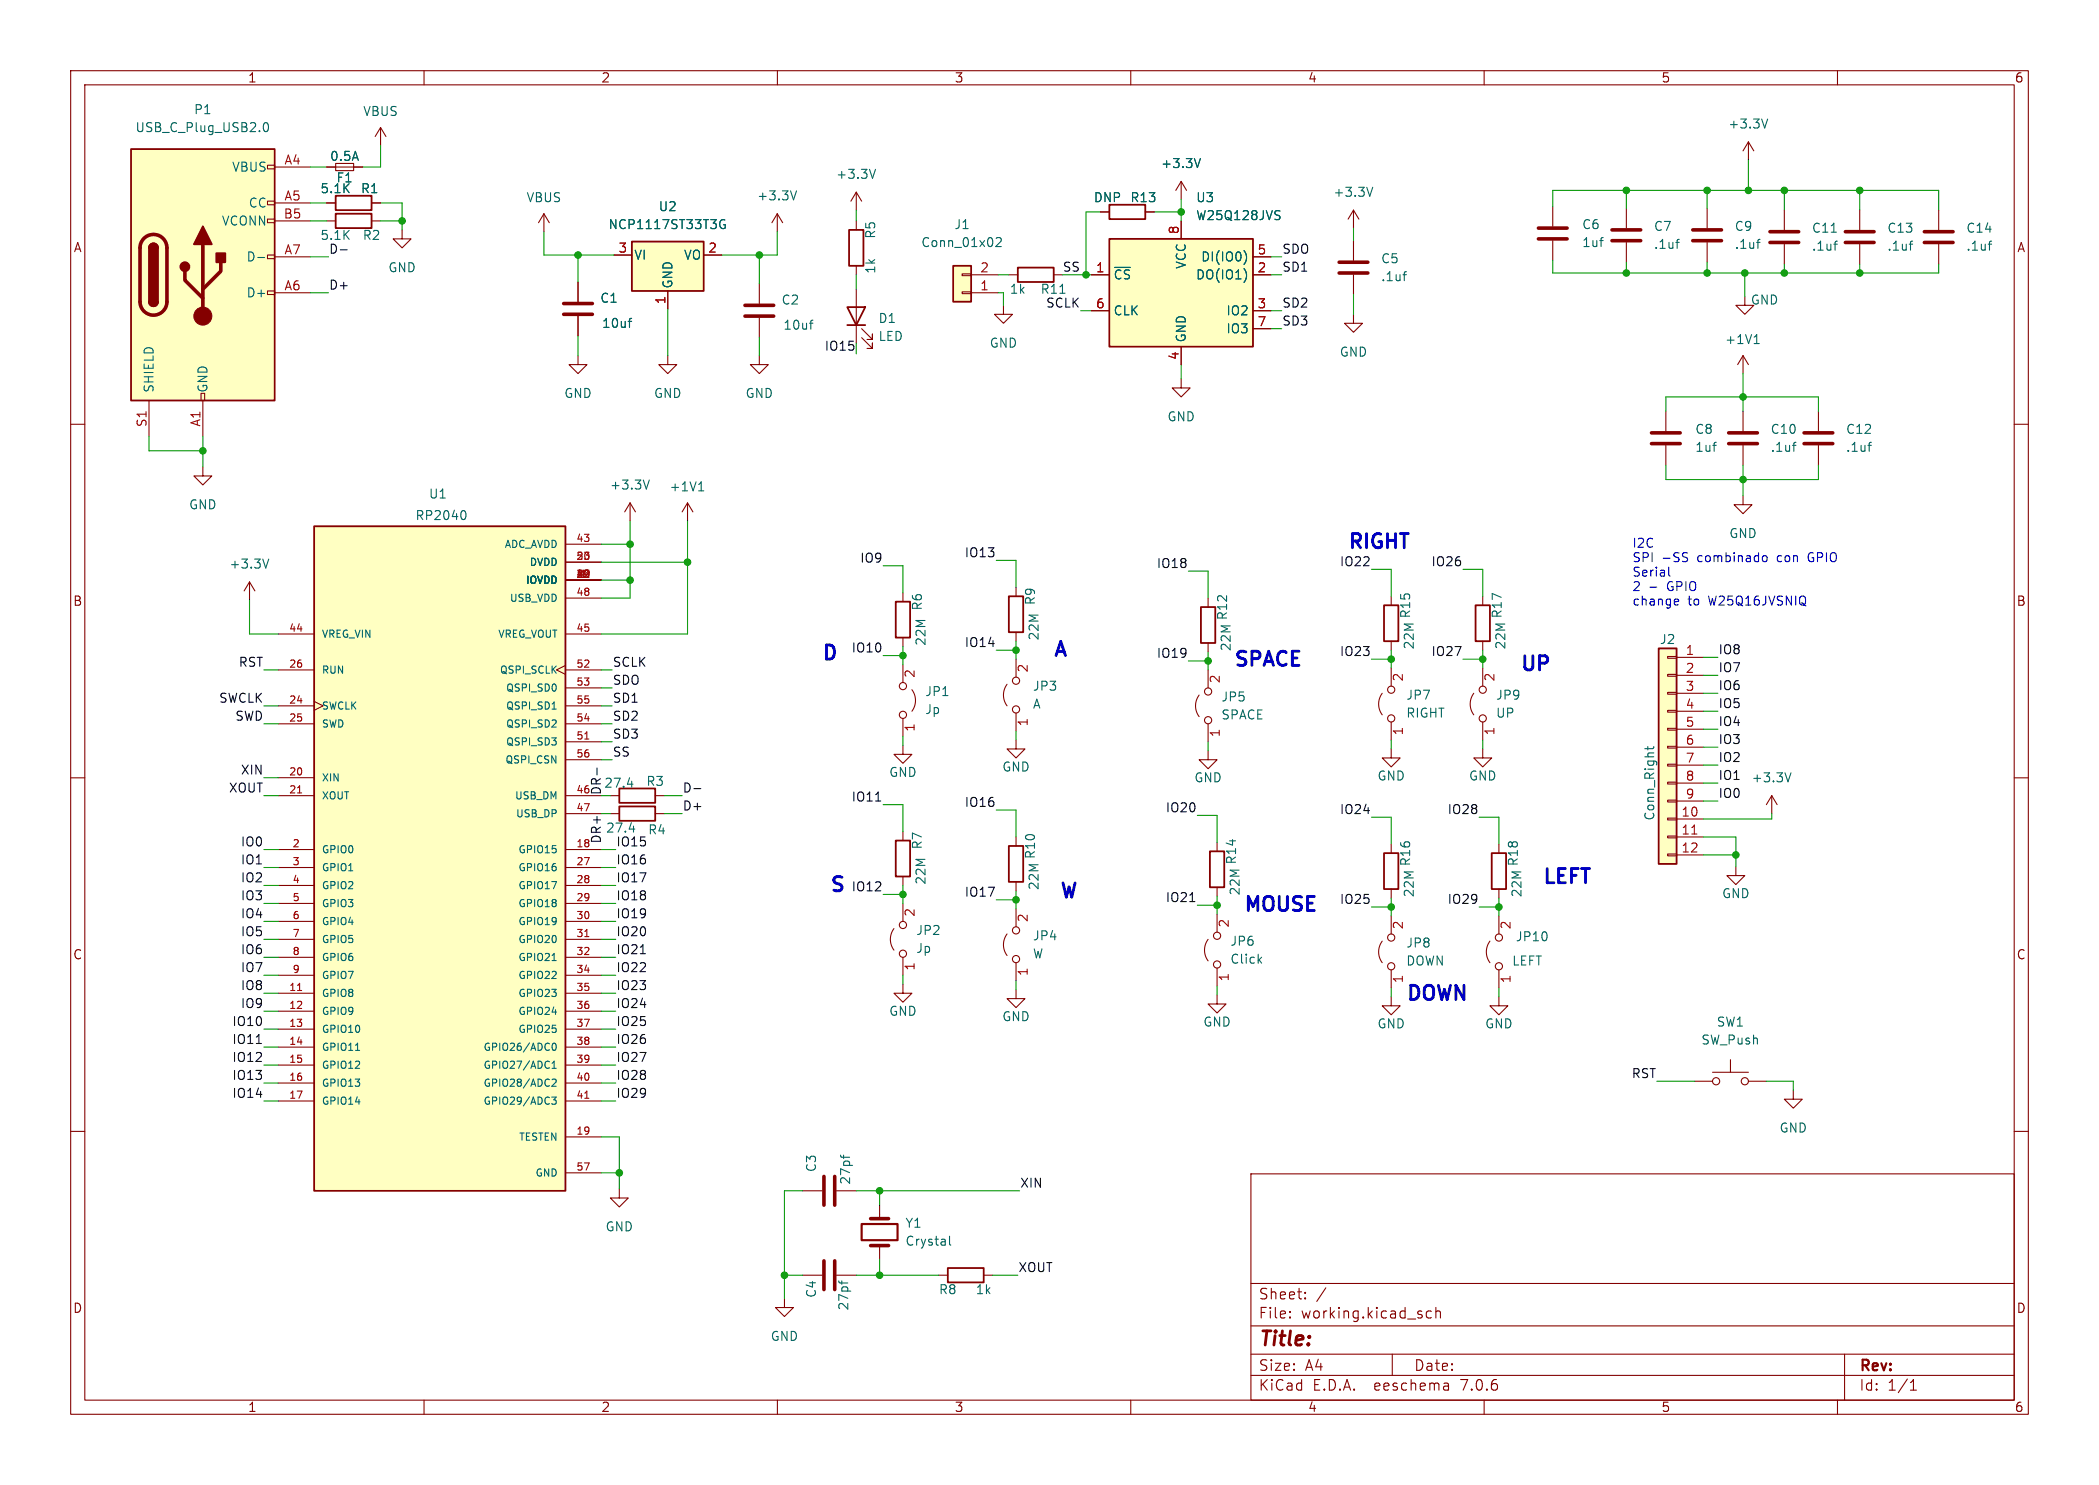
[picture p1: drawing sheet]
<svg xmlns="http://www.w3.org/2000/svg" width="297mm" height="210mm" viewBox="0 0 297 210" stroke-linecap="round" stroke-linejoin="round" font-family="sans-serif">
<defs><g id="words">
<g font-size="2.8" fill="#0000c2">
<text x="190.6" y="77.7">RIGHT</text>
<text x="116.2" y="93.5">D</text>
<text x="149" y="93">A</text>
<text x="174.5" y="94.4">SPACE</text>
<text x="215" y="95">UP</text>
<text x="218.2" y="125.1">LEFT</text>
<text x="117.3" y="126.2">S</text>
<text x="149.9" y="127.1">W</text>
<text x="175.9" y="129">MOUSE</text>
<text x="198.9" y="141.6">DOWN</text>
</g>
<text font-size="2.8" fill="#840000" x="178" y="190.9">Title:</text>
<g font-size="2.1" fill="#840000">
<text x="178" y="184">Sheet:</text>
<text x="178" y="186.7">File:</text>
<text x="184.1" y="186.7">working.kicad_sch</text>
<text x="178" y="196.9">KiCad</text>
<text x="178" y="194.1">Size:</text>
<text x="184.7" y="194.1">A4</text>
<text x="185.7" y="196.9">E.D.A.</text>
<text x="194.6" y="196.9">eeschema</text>
<text x="200" y="194.1">Date:</text>
<text x="207" y="196.9">7.0.6</text>
<text x="263" y="194.3">Rev:</text>
<text x="263" y="196.9">Id:</text>
<text x="267.1" y="196.9">1/1</text>
</g>
<g font-size="1.8" fill="#840000">
<text x="35" y="11.9">1</text>
<text x="85" y="11.9">2</text>
<text x="135" y="11.9">3</text>
<text x="185" y="11.9">4</text>
<text x="235" y="11.9">5</text>
<text x="285" y="11.9">6</text>
<text x="10.3" y="35.9">A</text>
<text x="285.3" y="35.9">A</text>
<text x="10.3" y="85.9">B</text>
<text x="285.3" y="85.9">B</text>
<text x="10.3" y="135.9">C</text>
<text x="285.3" y="135.9">C</text>
<text x="10.3" y="185.9">D</text>
<text x="285.3" y="185.9">D</text>
<text x="35" y="199.9">1</text>
<text x="85" y="199.9">2</text>
<text x="135" y="199.9">3</text>
<text x="185" y="199.9">4</text>
<text x="235" y="199.9">5</text>
<text x="285" y="199.9">6</text>
</g>
<g font-size="1.8" fill="#006464">
<text x="27.4" y="16.4">P1</text>
<text x="51.3" y="16.6">VBUS</text>
<text x="19.1" y="18.9">USB_C_Plug_USB2.0</text>
<text x="46.6" y="23">0.5A</text>
<text x="164.2" y="24">+3.3V</text>
<text x="244.5" y="18.4">+3.3V</text>
<text x="32.7" y="24.5">VBUS</text>
<text x="35.1" y="29.6">CC</text>
<text x="45.2" y="27.5">5.1K</text>
<text x="47.5" y="26">F1</text>
<text x="51" y="27.5">R1</text>
<text x="74.4" y="28.8">VBUS</text>
<text x="107" y="28.5">+3.3V</text>
<text x="118.2" y="25.5">+3.3V</text>
<text x="154.7" y="28.8">DNP</text>
<text x="159.9" y="28.8">R13</text>
<text x="169.2" y="28.8">U3</text>
<text x="188.6" y="28">+3.3V</text>
<text x="31.3" y="32.1">VCONN</text>
<text x="45.2" y="34.1">5.1K</text>
<text x="51.2" y="34.1">R2</text>
<text x="86" y="32.6">NCP1117ST33T3G</text>
<text x="93.1" y="30.1">U2</text>
<text x="124.1" y="33.9" transform="rotate(-90 124.1 33.9)">R5</text>
<text x="130.3" y="35.2">Conn_01x02</text>
<text x="135" y="32.6">J1</text>
<text x="169.2" y="31.3">W25Q128JVS</text>
<text x="223.8" y="32.6">C6</text>
<text x="223.8" y="35.2">1uf</text>
<text x="233.9" y="32.9">C7</text>
<text x="233.9" y="35.4">.1uf</text>
<text x="245.4" y="32.9">C9</text>
<text x="245.4" y="35.4">.1uf</text>
<text x="256.3" y="33.1">C11</text>
<text x="256.3" y="35.7">.1uf</text>
<text x="267" y="33.1">C13</text>
<text x="267" y="35.7">.1uf</text>
<text x="278.1" y="33.1">C14</text>
<text x="278.1" y="35.7">.1uf</text>
<text x="34.8" y="37.2">D-</text>
<text x="54.9" y="38.7">GND</text>
<text x="89.7" y="36.9">VI</text>
<text x="95.4" y="40.9" transform="rotate(-90 95.4 40.9)">GND</text>
<text x="96.7" y="36.9">VO</text>
<text x="124.1" y="38.8" transform="rotate(-90 124.1 38.8)">1k</text>
<text x="142.8" y="41.8">1k</text>
<text x="157.5" y="39.7">~{CS}</text>
<text x="168" y="38.1" transform="rotate(-90 168 38.1)">VCC</text>
<text x="169.1" y="39.7">DO(IO1)</text>
<text x="169.9" y="37.2">DI(IO0)</text>
<text x="195.3" y="37.4">C5</text>
<text x="195.3" y="40">.1uf</text>
<text x="34.8" y="42.3">D+</text>
<text x="84.8" y="43">C1</text>
<text x="85.1" y="46.6">10uf</text>
<text x="110.5" y="43.3">C2</text>
<text x="110.8" y="46.8">10uf</text>
<text x="124.2" y="45.9">D1</text>
<text x="157.5" y="44.8">CLK</text>
<text x="173.4" y="44.8">IO2</text>
<text x="173.4" y="47.3">IO3</text>
<text x="247.6" y="43.3">GND</text>
<text x="124.2" y="48.4">LED</text>
<text x="139.9" y="49.4">GND</text>
<text x="168" y="48.5" transform="rotate(-90 168 48.5)">GND</text>
<text x="189.5" y="50.6">GND</text>
<text x="244" y="48.9">+1V1</text>
<text x="21.9" y="55.6" transform="rotate(-90 21.9 55.6)">SHIELD</text>
<text x="29.6" y="55.6" transform="rotate(-90 29.6 55.6)">GND</text>
<text x="79.8" y="56.5">GND</text>
<text x="92.5" y="56.5">GND</text>
<text x="105.4" y="56.5">GND</text>
<text x="165.1" y="59.8">GND</text>
<text x="239.8" y="61.6">C8</text>
<text x="239.8" y="64.1">1uf</text>
<text x="250.5" y="61.6">C10</text>
<text x="250.5" y="64.1">.1uf</text>
<text x="261.1" y="61.6">C12</text>
<text x="261.1" y="64.1">.1uf</text>
<text x="60.6" y="70.7">U1</text>
<text x="86.2" y="69.4">+3.3V</text>
<text x="94.6" y="69.7">+1V1</text>
<text x="26.7" y="72.2">GND</text>
<text x="58.7" y="73.8">RP2040</text>
<text x="244.6" y="76.3">GND</text>
<text x="32.4" y="80.6">+3.3V</text>
<text x="130.7" y="86.4" transform="rotate(-90 130.7 86.4)">R6</text>
<text x="146.7" y="85.7" transform="rotate(-90 146.7 85.7)">R9</text>
<text x="173.8" y="87.8" transform="rotate(-90 173.8 87.8)">R12</text>
<text x="199.7" y="87.5" transform="rotate(-90 199.7 87.5)">R15</text>
<text x="212.7" y="87.5" transform="rotate(-90 212.7 87.5)">R17</text>
<text x="131.2" y="91.4" transform="rotate(-90 131.2 91.4)">22M</text>
<text x="147.2" y="90.7" transform="rotate(-90 147.2 90.7)">22M</text>
<text x="174.3" y="92.2" transform="rotate(-90 174.3 92.2)">22M</text>
<text x="200.3" y="91.9" transform="rotate(-90 200.3 91.9)">22M</text>
<text x="213.2" y="91.9" transform="rotate(-90 213.2 91.9)">22M</text>
<text x="234.8" y="91.3">J2</text>
<text x="130.8" y="98.7">JP1</text>
<text x="130.8" y="101.2">Jp</text>
<text x="146.1" y="97.9">JP3</text>
<text x="146.1" y="100.4">A</text>
<text x="172.7" y="99.4">JP5</text>
<text x="172.7" y="102">SPACE</text>
<text x="198.9" y="99.2">JP7</text>
<text x="198.9" y="101.7">RIGHT</text>
<text x="211.6" y="99.2">JP9</text>
<text x="211.6" y="101.7">UP</text>
<text x="85.4" y="111.6">27.4</text>
<text x="91.4" y="111.4">R3</text>
<text x="125.7" y="110.1">GND</text>
<text x="141.7" y="109.3">GND</text>
<text x="168.9" y="110.8">GND</text>
<text x="194.8" y="110.6">GND</text>
<text x="207.8" y="110.6">GND</text>
<text x="247.8" y="110.8">+3.3V</text>
<text x="91.6" y="118.2">R4</text>
<text x="234.3" y="116.1" transform="rotate(-90 234.3 116.1)">Conn_Right</text>
<text x="130.7" y="120.2" transform="rotate(-90 130.7 120.2)">R7</text>
<text x="131.2" y="125.2" transform="rotate(-90 131.2 125.2)">22M</text>
<text x="146.7" y="121.6" transform="rotate(-90 146.7 121.6)">R10</text>
<text x="147.2" y="126" transform="rotate(-90 147.2 126)">22M</text>
<text x="175.1" y="122.3" transform="rotate(-90 175.1 122.3)">R14</text>
<text x="199.7" y="122.6" transform="rotate(-90 199.7 122.6)">R16</text>
<text x="215" y="122.6" transform="rotate(-90 215 122.6)">R18</text>
<text x="175.6" y="126.7" transform="rotate(-90 175.6 126.7)">22M</text>
<text x="200.3" y="127" transform="rotate(-90 200.3 127)">22M</text>
<text x="215.5" y="127" transform="rotate(-90 215.5 127)">22M</text>
<text x="243.6" y="127.2">GND</text>
<text x="129.5" y="132.4">JP2</text>
<text x="129.5" y="135">Jp</text>
<text x="146.1" y="133.2">JP4</text>
<text x="146.1" y="135.7">W</text>
<text x="174" y="134">JP6</text>
<text x="174" y="136.5">Click</text>
<text x="198.9" y="134.2">JP8</text>
<text x="198.9" y="136.8">DOWN</text>
<text x="213.9" y="136.8">LEFT</text>
<text x="214.4" y="133.3">JP10</text>
<text x="125.7" y="143.9">GND</text>
<text x="141.7" y="144.6">GND</text>
<text x="170.2" y="145.4">GND</text>
<text x="194.8" y="145.6">GND</text>
<text x="210.1" y="145.6">GND</text>
<text x="240.6" y="147.9">SW_Push</text>
<text x="242.8" y="145.4">SW1</text>
<text x="251.7" y="160.4">GND</text>
<text x="115.7" y="165.9" transform="rotate(-90 115.7 165.9)">C3</text>
<text x="120.5" y="167.6" transform="rotate(-90 120.5 167.6)">27pf</text>
<text x="128" y="173.8">Y1</text>
<text x="85.6" y="174.3">GND</text>
<text x="128" y="176.4">Crystal</text>
<text x="115.7" y="183.6" transform="rotate(-90 115.7 183.6)">C4</text>
<text x="120.2" y="185.4" transform="rotate(-90 120.2 185.4)">27pf</text>
<text x="132.8" y="183.2">R8</text>
<text x="138" y="183.2">1k</text>
<text x="109" y="189.8">GND</text>
</g>
<g font-size="1.8" fill="#a90000">
<text x="40.2" y="23.4">A4</text>
<text x="40.2" y="28.4">A5</text>
<text x="40.1" y="31">B5</text>
<text x="87.4" y="35.8">3</text>
<text x="100.1" y="35.8">2</text>
<text x="166.9" y="33.2" transform="rotate(-90 166.9 33.2)">8</text>
<text x="40.2" y="41.1">A6</text>
<text x="40.2" y="36.1">A7</text>
<text x="138.6" y="41.1">1</text>
<text x="138.6" y="38.6">2</text>
<text x="155" y="38.6">1</text>
<text x="177.9" y="38.6">2</text>
<text x="177.9" y="36.1">5</text>
<text x="94.2" y="43.1" transform="rotate(-90 94.2 43.1)">1</text>
<text x="155" y="43.7">6</text>
<text x="177.9" y="43.7">3</text>
<text x="177.9" y="46.2">7</text>
<text x="166.9" y="51" transform="rotate(-90 166.9 51)">4</text>
<text x="20.8" y="60.5" transform="rotate(-90 20.8 60.5)">S1</text>
<text x="28.4" y="60.4" transform="rotate(-90 28.4 60.4)">A1</text>
<text x="129.7" y="96" transform="rotate(-90 129.7 96)">2</text>
<text x="145.7" y="95.2" transform="rotate(-90 145.7 95.2)">2</text>
<text x="238.4" y="92.7">1</text>
<text x="238.4" y="95.3">2</text>
<text x="172.9" y="96.7" transform="rotate(-90 172.9 96.7)">2</text>
<text x="198.8" y="96.5" transform="rotate(-90 198.8 96.5)">2</text>
<text x="211.8" y="96.5" transform="rotate(-90 211.8 96.5)">2</text>
<text x="238.4" y="97.8">3</text>
<text x="238.4" y="100.3">4</text>
<text x="129.7" y="103.6" transform="rotate(-90 129.7 103.6)">1</text>
<text x="145.7" y="102.8" transform="rotate(-90 145.7 102.8)">1</text>
<text x="172.9" y="104.3" transform="rotate(-90 172.9 104.3)">1</text>
<text x="198.8" y="104.1" transform="rotate(-90 198.8 104.1)">1</text>
<text x="211.8" y="104.1" transform="rotate(-90 211.8 104.1)">1</text>
<text x="238.4" y="102.9">5</text>
<text x="238.4" y="105.4">6</text>
<text x="238.4" y="108">7</text>
<text x="238.4" y="110.5">8</text>
<text x="238.4" y="113">9</text>
<text x="237.8" y="115.6">10</text>
<text x="237.8" y="118.1">11</text>
<text x="237.8" y="120.7">12</text>
<text x="129.7" y="129.7" transform="rotate(-90 129.7 129.7)">2</text>
<text x="145.7" y="130.5" transform="rotate(-90 145.7 130.5)">2</text>
<text x="174.2" y="131.3" transform="rotate(-90 174.2 131.3)">2</text>
<text x="198.8" y="131.5" transform="rotate(-90 198.8 131.5)">2</text>
<text x="214.1" y="131.5" transform="rotate(-90 214.1 131.5)">2</text>
<text x="129.7" y="137.4" transform="rotate(-90 129.7 137.4)">1</text>
<text x="145.7" y="138.1" transform="rotate(-90 145.7 138.1)">1</text>
<text x="174.2" y="138.9" transform="rotate(-90 174.2 138.9)">1</text>
<text x="198.8" y="139.1" transform="rotate(-90 198.8 139.1)">1</text>
<text x="214.1" y="139.1" transform="rotate(-90 214.1 139.1)">1</text>
</g>
<g font-size="1.8" fill="#0f0f0f">
<text x="46.5" y="36">D-</text>
<text x="181.4" y="36">SDO</text>
<text x="46.5" y="41.1">D+</text>
<text x="147.2" y="41.8">R11</text>
<text x="150.3" y="38.5">SS</text>
<text x="181.4" y="38.5">SD1</text>
<text x="147.9" y="43.6">SCLK</text>
<text x="181.4" y="46.1">SD3</text>
<text x="181.4" y="43.6">SD2</text>
<text x="116.6" y="49.7">IO15</text>
<text x="121.6" y="79.7">IO9</text>
<text x="136.4" y="78.9">IO13</text>
<text x="163.6" y="80.4">IO18</text>
<text x="189.5" y="80.2">IO22</text>
<text x="202.5" y="80.2">IO26</text>
<text x="33.7" y="94.4">RST</text>
<text x="86.6" y="94.4">SCLK</text>
<text x="120.4" y="92.4">IO10</text>
<text x="136.4" y="91.6">IO14</text>
<text x="163.6" y="93.1">IO19</text>
<text x="189.5" y="92.9">IO23</text>
<text x="202.5" y="92.9">IO27</text>
<text x="243.1" y="92.6">IO8</text>
<text x="243.1" y="95.2">IO7</text>
<text x="30.9" y="99.5">SWCLK</text>
<text x="86.6" y="99.5">SD1</text>
<text x="86.6" y="96.9">SDO</text>
<text x="243.1" y="100.2">IO5</text>
<text x="243.1" y="97.7">IO6</text>
<text x="33.2" y="102">SWD</text>
<text x="86.6" y="107.1">SS</text>
<text x="86.6" y="102">SD2</text>
<text x="86.6" y="104.6">SD3</text>
<text x="243.1" y="107.9">IO2</text>
<text x="243.1" y="102.8">IO4</text>
<text x="243.1" y="105.3">IO3</text>
<text x="32.3" y="112.2">XOUT</text>
<text x="34" y="109.6">XIN</text>
<text x="85.1" y="112.5" transform="rotate(-90 85.1 112.5)">DR-</text>
<text x="96.5" y="112.2">D-</text>
<text x="120.4" y="113.4">IO11</text>
<text x="243.1" y="112.9">IO0</text>
<text x="243.1" y="110.4">IO1</text>
<text x="34" y="119.8">IO0</text>
<text x="85.1" y="119.4" transform="rotate(-90 85.1 119.4)">DR+</text>
<text x="85.7" y="118">27.4</text>
<text x="87.1" y="119.8">IO15</text>
<text x="96.5" y="114.7">D+</text>
<text x="136.4" y="114.2">IO16</text>
<text x="164.9" y="115">IO20</text>
<text x="189.5" y="115.2">IO24</text>
<text x="204.7" y="115.2">IO28</text>
<text x="34" y="122.3">IO1</text>
<text x="34" y="124.9">IO2</text>
<text x="87.1" y="122.3">IO16</text>
<text x="87.1" y="124.9">IO17</text>
<text x="34" y="130">IO4</text>
<text x="34" y="127.4">IO3</text>
<text x="87.1" y="130">IO19</text>
<text x="87.1" y="127.4">IO18</text>
<text x="120.4" y="126.1">IO12</text>
<text x="136.4" y="126.9">IO17</text>
<text x="164.9" y="127.7">IO21</text>
<text x="189.5" y="127.9">IO25</text>
<text x="204.7" y="127.9">IO29</text>
<text x="34" y="132.5">IO5</text>
<text x="34" y="137.6">IO7</text>
<text x="34" y="135">IO6</text>
<text x="87.1" y="135">IO21</text>
<text x="87.1" y="137.6">IO22</text>
<text x="87.1" y="132.5">IO20</text>
<text x="34" y="142.7">IO9</text>
<text x="34" y="140.1">IO8</text>
<text x="87.1" y="142.7">IO24</text>
<text x="87.1" y="140.1">IO23</text>
<text x="32.8" y="147.7">IO11</text>
<text x="32.8" y="145.2">IO10</text>
<text x="87.1" y="147.7">IO26</text>
<text x="87.1" y="145.2">IO25</text>
<text x="32.8" y="150.3">IO12</text>
<text x="32.8" y="152.8">IO13</text>
<text x="32.8" y="155.4">IO14</text>
<text x="87.1" y="155.4">IO29</text>
<text x="87.1" y="152.8">IO28</text>
<text x="87.1" y="150.3">IO27</text>
<text x="230.8" y="152.6">RST</text>
<text x="144.3" y="168.1">XIN</text>
<text x="144" y="180">XOUT</text>
</g>
<g font-size="1.8" fill="#0000c2">
<text x="230.9" y="77.6">I2C</text>
<text x="230.9" y="79.6">SPI</text>
<text x="230.9" y="81.6">Serial</text>
<text x="230.9" y="83.7">2</text>
<text x="235.1" y="79.6">-SS</text>
<text x="236" y="83.7">GPIO</text>
<text x="240.3" y="79.6">combinado</text>
<text x="251.8" y="79.6">con</text>
<text x="256.3" y="79.6">GPIO</text>
<text x="230.9" y="85.7">change</text>
<text x="238.8" y="85.7">to</text>
<text x="241.9" y="85.7">W25Q16JVSNIQ</text>
</g>
<g font-size="1.4" fill="#006464">
<text x="71.3" y="77.7">ADC_AVDD</text>
<text x="74.3" y="82.8">IOVDD</text>
<text x="74.8" y="80.2">DVDD</text>
<text x="72" y="85.3">USB_VDD</text>
<text x="45.5" y="95.5">RUN</text>
<text x="45.5" y="90.4">VREG_VIN</text>
<text x="70.4" y="90.4">VREG_VOUT</text>
<text x="70.6" y="95.5">QSPI_SCLK</text>
<text x="45.5" y="100.6">SWCLK</text>
<text x="71.5" y="98">QSPI_SD0</text>
<text x="71.5" y="100.6">QSPI_SD1</text>
<text x="45.5" y="103.1">SWD</text>
<text x="71.5" y="105.6">QSPI_SD3</text>
<text x="71.5" y="103.1">QSPI_SD2</text>
<text x="45.5" y="110.7">XIN</text>
<text x="45.5" y="113.3">XOUT</text>
<text x="71.4" y="108.2">QSPI_CSN</text>
<text x="72.7" y="113.3">USB_DM</text>
<text x="72.9" y="115.8">USB_DP</text>
<text x="45.5" y="120.9">GPIO0</text>
<text x="45.5" y="123.4">GPIO1</text>
<text x="45.5" y="126">GPIO2</text>
<text x="73.2" y="120.9">GPIO15</text>
<text x="73.2" y="123.4">GPIO16</text>
<text x="73.2" y="126">GPIO17</text>
<text x="45.5" y="128.5">GPIO3</text>
<text x="45.5" y="131">GPIO4</text>
<text x="73.2" y="128.5">GPIO18</text>
<text x="73.2" y="131">GPIO19</text>
<text x="45.5" y="133.6">GPIO5</text>
<text x="45.5" y="136.1">GPIO6</text>
<text x="73.2" y="133.6">GPIO20</text>
<text x="73.2" y="136.1">GPIO21</text>
<text x="45.5" y="141.2">GPIO8</text>
<text x="45.5" y="143.7">GPIO9</text>
<text x="45.5" y="138.7">GPIO7</text>
<text x="73.2" y="138.7">GPIO22</text>
<text x="73.2" y="141.2">GPIO23</text>
<text x="73.2" y="143.7">GPIO24</text>
<text x="45.5" y="146.3">GPIO10</text>
<text x="45.5" y="148.8">GPIO11</text>
<text x="68.3" y="148.8">GPIO26/ADC0</text>
<text x="73.2" y="146.3">GPIO25</text>
<text x="45.5" y="151.4">GPIO12</text>
<text x="45.5" y="153.9">GPIO13</text>
<text x="68.3" y="151.4">GPIO27/ADC1</text>
<text x="68.3" y="153.9">GPIO28/ADC2</text>
<text x="45.5" y="156.4">GPIO14</text>
<text x="68.3" y="156.4">GPIO29/ADC3</text>
<text x="73.3" y="161.5">TESTEN</text>
<text x="75.6" y="166.6">GND</text>
</g>
<g font-size="1.4" fill="#a90000">
<text x="81.5" y="76.7">43</text>
<text x="81.5" y="81.8">10</text>
<text x="81.5" y="79.2">50</text>
<text x="81.9" y="81.8">1</text>
<text x="40.8" y="89.4">44</text>
<text x="81.5" y="89.4">45</text>
<text x="81.5" y="84.3">48</text>
<text x="40.8" y="94.5">26</text>
<text x="81.5" y="94.5">52</text>
<text x="40.8" y="99.6">24</text>
<text x="81.5" y="97">53</text>
<text x="81.5" y="99.6">55</text>
<text x="40.8" y="102.1">25</text>
<text x="81.5" y="104.6">51</text>
<text x="81.5" y="102.1">54</text>
<text x="81.5" y="107.2">56</text>
<text x="40.8" y="109.7">20</text>
<text x="40.8" y="112.3">21</text>
<text x="81.5" y="112.3">46</text>
<text x="41.3" y="119.9">2</text>
<text x="81.5" y="119.9">18</text>
<text x="81.5" y="114.8">47</text>
<text x="41.3" y="122.4">3</text>
<text x="41.3" y="125">4</text>
<text x="81.5" y="122.4">27</text>
<text x="81.5" y="125">28</text>
<text x="41.3" y="127.5">5</text>
<text x="41.3" y="130">6</text>
<text x="81.5" y="127.5">29</text>
<text x="81.5" y="130">30</text>
<text x="41.3" y="132.6">7</text>
<text x="41.3" y="135.1">8</text>
<text x="41.3" y="137.7">9</text>
<text x="81.5" y="132.6">31</text>
<text x="81.5" y="135.1">32</text>
<text x="81.5" y="137.7">34</text>
<text x="40.8" y="140.2">11</text>
<text x="40.8" y="142.7">12</text>
<text x="81.5" y="140.2">35</text>
<text x="81.5" y="142.7">36</text>
<text x="40.8" y="145.3">13</text>
<text x="40.8" y="147.8">14</text>
<text x="81.5" y="145.3">37</text>
<text x="81.5" y="147.8">38</text>
<text x="40.8" y="150.4">15</text>
<text x="40.8" y="152.9">16</text>
<text x="40.8" y="155.4">17</text>
<text x="81.5" y="150.4">39</text>
<text x="81.5" y="152.9">40</text>
<text x="81.5" y="155.4">41</text>
<text x="81.5" y="160.5">19</text>
<text x="81.5" y="165.6">57</text>
</g>
</g></defs>
<g fill="none" stroke="#840000" stroke-width=".15">
<path d="M10 10h277v190h-277zM12 12h273v186h-273zM53.8 18l-.7 1.3M53.8 18v2.6M53.8 18l.8 1.3M60 10v2M110 10v2M160 10v2M210 10v2M260 10v2M37.8 36.1h1.1v.5h-1.1zM37.8 31h1.1v.5h-1.1z"/>
<path d="M37.8 28.4h1.1v.6h-1.1zM37.8 23.4h1.1v.5h-1.1zM38.9 23.6h5M38.9 28.7h5M38.9 31.2h5M38.9 36.3h5M46.2 23.6h5.1M46.2 28.7h1.3M46.2 31.2h1.3M47.5 23.1h2.5v1h-2.5zM52.6 28.7h1.2M52.6 31.2h1.2"/>
<path d="M56.9 32.5v1.3h1.3l-1.3 1.3-1.3-1.3h1.3M77 30.2l-.8 1.3M77 30.2v2.6M77 30.2l.7 1.3M81.8 39.9v2.8M86.9 36.1h2.5M99.6 36.1h2.5M110 30.2l-.8 1.3M110 30.2v2.6M110 30.2l.7 1.3M121.2 27.2v2.5M121.2 31.2v1.3"/>
<path d="M121.2 37.6v1.3M121.2 27.2l-.8 1.2M121.2 27.2l.7 1.2M136.1 38.7h1.3v.3h-1.3zM137.4 38.9h3.8M142.7 38.9h1.3M149.1 38.9h1.3M154.4 38.9h2.6M155.7 30h1.3M162.1 30h1.2M167.1 25.7v2.5M167.1 31.2v2.6"/>
<path d="M167.1 25.7l-.7 1.2M167.1 25.7l.8 1.2M177.3 36.3h2.5M177.3 38.9h2.5M191.5 29.7l-.7 1.3M191.5 29.7v2.6M191.5 34v2.8M191.5 38.9v2.8M191.5 29.7l.8 1.3M219.7 29.2v2.8M219.7 34v2.8M230.1 29.5v2.8"/>
<path d="M230.1 34.3v2.8M241.6 29.5v2.8M241.6 34.3v2.8M247.4 20.1l-.8 1.2M247.4 20.1v2.5M247.4 20.1l.8 1.2M252.5 29.7v2.8M252.5 34.5v2.8M263.1 29.7v2.8M263.1 34.5v2.8M274.3 29.7v2.8M274.3 34.5v2.8"/>
<path d="M10 60h2M21.1 56.6v5.1M28.4 55.6h.6v1h-.6zM28.7 56.6v5.1M37.8 41.1h1.1v.6h-1.1zM38.9 41.4h5M81.8 50.3v1.3h1.3l-1.3 1.2-1.3-1.2h1.3M81.8 44.7v2.8M94.5 50.3v1.3h1.3l-1.3 1.2-1.3-1.2h1.3M94.5 41.1v2.6M107.4 50.3v1.3h1.3l-1.3 1.2-1.2-1.2h1.2M107.4 40.1v2.8"/>
<path d="M107.4 45v2.8M121.2 40.9v7.6M121.9 47.8l1.5 1.5v-.8v.8h-.7M121.9 46.5l1.5 1.5v-.8v.8h-.7M136.1 41.3h1.3v.2h-1.3zM137.4 41.4h3.8M142 43.2v1.3h1.3l-1.3 1.2-1.3-1.2h1.3M154.4 43.9h2.6M167.1 53.6v1.3h1.3l-1.3 1.2-1.2-1.2h1.2M167.1 49v2.6M177.3 43.9h2.5M177.3 46.5h2.5"/>
<path d="M191.5 44.5v1.2h1.3l-1.3 1.3-1.3-1.3h1.3M235.7 58.2v2.8M246.6 50.3l-.7 1.3M246.6 50.3v2.5M246.6 58.2v2.8M246.6 50.3l.8 1.3M246.9 41.9v1.3h1.3l-1.3 1.3-1.3-1.3h1.3M257.3 58.2v2.8M285 60h2M28.7 66v1.3h1.3l-1.3 1.3-1.3-1.3h1.3M80 79.5h5.1M80 77h5.1"/>
<path d="M89.2 71.1l-.8 1.3M89.2 71.1v2.6M89.2 71.1l.7 1.3M97.3 71.1l-.8 1.3M97.3 71.1v2.6M97.3 71.1l.7 1.3M235.7 63v2.8M246.6 70.1v1.3h1.3l-1.3 1.2-1.2-1.2h1.2M246.6 63v2.8M257.3 63v2.8M35.3 82.3l-.8 1.3M35.3 82.3v2.5"/>
<path d="M35.3 82.3l.8 1.3M39.4 99.8h5M39.4 94.7h5M39.4 89.7h5M44.4 99.2l1.3 .6-1.3 .7M80 94.1l-1.3 .6 1.3 .7M80 82h5.1M80 99.8h5.1M80 94.7h5.1M80 89.7h5.1M80 84.6h5.1M80 97.3h5.1"/>
<path d="M127.8 83.8v1.3M127.8 90.2v1.2M127.8 94v2.5M129 97.5a2.54 2.54 0 0 1 0 3.1M142.5 96.8a2.54 2.54 0 0 0 0 3M143.8 83.1v1.2M143.8 89.4v1.3M143.8 93.2v2.6M169.7 98.3a2.54 2.54 0 0 0 0 3M170.9 84.6v1.3M170.9 90.9v1.3M170.9 94.7v2.6"/>
<path d="M195.6 98a2.54 2.54 0 0 0 0 3.1M196.8 84.3v1.3M196.8 90.7v1.2M196.8 94.5v2.5M208.5 98a2.54 2.54 0 0 0 0 3.1M209.8 84.3v1.3M209.8 90.7v1.2M209.8 94.5v2.5M236 97.9h1.2v.3h-1.2zM236 95.4h1.2v.2h-1.2zM236 92.8h1.2v.3h-1.2zM237.2 93h3.8"/>
<path d="M237.2 95.5h3.8M237.2 98h3.8M10 110h2M39.4 110h5M39.4 112.5h5M39.4 102.4h5M80 112.5h5.1M80 102.4h5.1M80 115.1h5.1M80 104.9h5.1M80 107.4h5.1M86.4 112.5h1.2"/>
<path d="M86.4 115.1h1.2M92.7 112.5h1.3M92.7 115.1h1.3M127.8 105.4v1.3h1.2l-1.2 1.3-1.3-1.3h1.3M127.8 101.6v2.5M127.8 117.6v1.3M143.8 104.6v1.3h1.2l-1.2 1.3-1.3-1.3h1.3M143.8 100.8v2.6M143.8 118.4v1.2M170.9 106.2v1.2h1.3l-1.3 1.3-1.2-1.3h1.2M170.9 102.4v2.5M172.2 119.1v1.3"/>
<path d="M196.8 105.9v1.3h1.3l-1.3 1.3-1.2-1.3h1.2M196.8 102.1v2.5M196.8 119.4v1.3M209.8 105.9v1.3h1.3l-1.3 1.3-1.3-1.3h1.3M209.8 102.1v2.5M212.1 119.4v1.3M236 118.2h1.2v.3h-1.2zM236 115.7h1.2v.3h-1.2zM236 113.2h1.2v.2h-1.2zM236 110.6h1.2v.3h-1.2zM236 108.1h1.2v.2h-1.2zM236 105.5h1.2v.3h-1.2z"/>
<path d="M236 103h1.2v.3h-1.2zM236 100.5h1.2v.2h-1.2zM237.2 115.8h3.8M237.2 118.4h3.8M237.2 100.6h3.8M237.2 103.1h3.8M237.2 105.7h3.8M237.2 108.2h3.8M237.2 110.7h3.8M237.2 113.3h3.8M250.7 112.5l-.8 1.3M250.7 112.5v2.6"/>
<path d="M250.7 112.5l.8 1.3M285 110h2M39.4 120.1h5M39.4 122.7h5M39.4 125.2h5M39.4 127.8h5M39.4 130.3h5M39.4 132.8h5M39.4 135.4h5M39.4 137.9h5M80 120.1h5.1M80 122.7h5.1"/>
<path d="M80 125.2h5.1M80 127.8h5.1M80 130.3h5.1M80 132.8h5.1M80 135.4h5.1M80 137.9h5.1M126.5 131.3a2.54 2.54 0 0 0 0 3.1M127.8 139.2v1.3h1.2l-1.2 1.2-1.3-1.2h1.3M127.8 124v1.2M127.8 127.8v2.5M127.8 135.4v2.5M142.5 132.1a2.54 2.54 0 0 0 0 3"/>
<path d="M143.8 140v1.2h1.2l-1.2 1.3-1.3-1.3h1.3M143.8 124.7v1.3M143.8 128.5v2.6M143.8 136.1v2.6M170.9 132.8a2.54 2.54 0 0 0 0 3.1M172.2 125.5v1.2M172.2 129.3v2.5M172.2 136.9v2.5M195.6 133.1a2.54 2.54 0 0 0 0 3M196.8 125.7v1.3M196.8 129.5v2.6M196.8 137.2v2.5"/>
<path d="M210.8 133.1a2.54 2.54 0 0 0 0 3M212.1 125.7v1.3M212.1 129.5v2.6M212.1 137.2v2.5M236 120.8h1.2v.2h-1.2zM237.2 120.9h3.8M245.6 122.6v1.2h1.3l-1.3 1.3-1.3-1.3h1.3M10 160h2M39.4 140.5h5M39.4 143h5M39.4 145.5h5M39.4 148.1h5"/>
<path d="M39.4 150.6h5M39.4 153.2h5M39.4 155.7h5M80 140.5h5.1M80 143h5.1M80 145.5h5.1M80 148.1h5.1M80 150.6h5.1M80 153.2h5.1M80 155.7h5.1M172.2 140.7v1.3h1.3l-1.3 1.3-1.3-1.3h1.3M196.8 141v1.2h1.3l-1.3 1.3-1.2-1.3h1.2"/>
<path d="M212.1 141v1.2h1.3l-1.3 1.3-1.3-1.3h1.3M239.8 152.9h2.5M242.3 151.6h5.1M244.9 149.9v1.7M247.4 152.9h2.5M253.7 154.2v1.2h1.3l-1.3 1.3-1.2-1.3h1.2M285 160h2M80 160.8h5.1M80 165.9h5.1M87.6 168.1v1.3h1.3l-1.3 1.3-1.2-1.3h1.2M113.5 168.4h2.8M118.4 168.4h2.8"/>
<path d="M124.5 170.4v1.9M124.5 176.1v2M177 166h108v32h-108zM60 198v2M110 198v2M111 183.6v1.3h1.3l-1.3 1.3-1.3-1.3h1.3M113.5 180.3h2.8M118.4 180.3h2.8M132.8 180.3h1.3M139.2 180.3h1.3M160 198v2M177 194.5h108"/>
<path d="M177 191.5h108M177 187.5h108M177 181.5h108M182.5 186.3h.1l-.1 .1M182.5 186.3v.1M182.5 185.5v.1M182.5 185.5h.1l-.1 .1M184.7 183.6v.1M184.7 183.6h-.1l.1 .1M184.7 182.8v.1M184.7 182.8h-.1l.1 .1M187.6 182.1l-1.3 2"/>
<path d="M197 191.5v3M202.5 185.5l-.4-.1-.3 .3v.4l.2 .2 .1 .1 .4-.1M203.2 185.5a.37 .37 0 0 1 .6 .1v.8M203.2 184.9v1.5M204.9 195.7l.1 .9M205 196.5l-.2 .1M205 196h-.2M210 198v2M260 198v2M261 191.5v6.5M270.3 196.6h.9M270.3 195.5l.4-.4v1.5"/>
<circle cx="127.8" cy="97" r=".51"/>
<circle cx="143.8" cy="96.3" r=".51"/>
<circle cx="170.9" cy="97.8" r=".51"/>
<circle cx="196.9" cy="97.5" r=".51"/>
<circle cx="209.8" cy="97.5" r=".51"/>
<circle cx="127.8" cy="101.1" r=".51"/>
<circle cx="143.8" cy="100.3" r=".51"/>
<circle cx="170.9" cy="101.9" r=".51"/>
<circle cx="196.9" cy="101.6" r=".51"/>
<circle cx="209.8" cy="101.6" r=".51"/>
<circle cx="127.8" cy="130.8" r=".51"/>
<circle cx="127.8" cy="134.9" r=".51"/>
<circle cx="143.8" cy="135.6" r=".51"/>
<circle cx="143.8" cy="131.6" r=".51"/>
<circle cx="172.2" cy="136.4" r=".51"/>
<circle cx="172.2" cy="132.3" r=".51"/>
<circle cx="196.9" cy="132.6" r=".51"/>
<circle cx="196.9" cy="136.7" r=".51"/>
<circle cx="212.1" cy="136.7" r=".51"/>
<circle cx="212.1" cy="132.6" r=".51"/>
<circle cx="242.8" cy="152.9" r=".51"/>
<circle cx="246.9" cy="152.9" r=".51"/>
</g>
<g fill="#ffffc2" stroke="#ffffc2" stroke-width=".14">
<path d="M44.4 74.4h35.6v94h-35.6z"/>
<path d="M89.4 34.2h10.2v6.9h-10.2z"/>
<path d="M18.5 21.1h20.4v35.5h-20.4z"/>
<path d="M134.9 37.6h2.5v5.1h-2.5z"/>
<path d="M157 33.8h20.3v15.2h-20.3z"/>
<path d="M234.7 91.7h2.5v30.5h-2.5z"/>
</g>
<g fill="none" stroke="#840000" stroke-width=".25">
<path d="M18.5 21.1h20.4v35.5h-20.4zM21.1 35.1a.64 .64 0 0 1 .6-.7 .64 .64 0 0 1 .7 .7M47.5 27.7h5.1v2h-5.1zM47.5 30.2h5.1v2.1h-5.1zM89.4 34.2h10.2v6.9h-10.2zM120.1 32.5h2.1v5.1h-2.1zM134.9 37.6h2.5v5.1h-2.5zM144 37.8h5.1v2.1h-5.1zM157 33.8h20.3v15.2h-20.3zM157 29h5.1v2h-5.1zM21.1 42.7a.64 .64 0 0 0 .6 .6 .64 .64 0 0 0 .7-.6M119.9 43.4h2.5l-1.2 2.6z"/>
<path d="M119.9 46h2.5M44.4 74.4h35.6v94h-35.6zM126.7 85.1h2.1v5.1h-2.1zM142.7 84.3h2.1v5.1h-2.1zM169.9 85.9h2.1v5h-2.1zM195.8 85.6h2.1v5.1h-2.1zM208.8 85.6h2v5.1h-2zM234.7 91.7h2.5v30.5h-2.5zM87.6 114h5.1v2.1h-5.1zM87.6 111.5h5.1v2h-5.1zM126.7 118.9h2.1v5.1h-2.1zM142.7 119.6h2.1v5.1h-2.1z"/>
<path d="M171.2 120.4h2v5.1h-2zM195.8 120.7h2.1v5h-2.1zM211.1 120.7h2v5h-2zM134.1 179.3h5.1v2.1h-5.1z"/>
</g>
<path d="M42.1 112.1h.6M82.7 104.5h.6M239.4 117.9h.7M82.7 132.5h.6M42.1 140.1h.6M82.7 155.3h.6" fill="none" stroke="#a90000" stroke-width=".15"/>
<g fill="none" stroke="#006464" stroke-width=".15">
<path d="M37.4 17.5l.2-.2a.69 .69 0 0 1 .3 1.2l-.2 .1a.68 .68 0 0 1-.3-1.1zM250.1 16.8l-.4 1.3M36.5 36.4h.9M102.6 31.1a.62 .62 0 0 0-.8 .5 .62 .62 0 0 0 .5 .7l.3-.1v-.4h-.2M112.7 27l-.4 1.3M123.9 23.9l-.4 1.3M141 33.7l.1-.1h.3l.2 .1 .1 .3-.1 .1-.7 .8h.8M169.9 22.4l-.5 1.3M176.1 35.5a1.49 1.49 0 0 1 0 1.8M176.3 38.5v.9M180.6 29.8l.5 .1M180.9 30.5l.2 .2v.2l-.2 .2"/>
<path d="M194.2 26.5l-.4 1.3M198.5 38.8h.5M199 38.4l-.2 .1M226.4 34h.4M226.7 33.6h.1M237.1 34.3h.5M237.6 33.9h-.2M248.6 34.3h.4M249 33.9h-.2M259.1 32.8h.7M259.5 34.5h.5M260 34.1l-.3 .1"/>
<path d="M270.1 34.5h.5M270.6 34.1l-.2 .1M281.3 34.5h.5M281.8 34.1l-.2 .1M88.9 45.5h.5M89.4 45l-.3 .1M114.5 45.7h.5M115 45.3h-.2M150 41.5h.7M248.2 48.6h.7M248.3 47.6l.3-.3v1.3M38 79.1l-.4 1.2"/>
<path d="M65.6 72.2a.79 .79 0 0 1 0 1.3M91.9 67.9l-.4 1.3M98.9 69.4h.7M99 68.4l.2-.3v1.3M242.4 63h.5M242.7 62.6h.2M253.6 63h.5M254.1 62.6h-.2M264.3 63h.5M264.8 62.6h-.3M78.1 100.3h.6M88.8 110.9h.8"/>
<path d="M89 117.3h.8M233.2 105.6v.5M234 105.6l-.1 .2-.1 .1h-1.1M253.4 109.3l-.4 1.3M78.1 135.8h.6M178.2 135.7l.3 .5M178.5 135.4l-.5 .5M50.3 148.5h.6M78.1 155.1h.6l-.3 .4 .3 .1v.5l-.2 .1-.4-.1M78.1 152.7l.4-.1 .2 .3-.6 .7h.6M78.1 151.1h.6M78.1 150.4l.3-.3v1"/>
<path d="M78.3 147.6l.1-.1a.54 .54 0 0 1 .3 .5 .54 .54 0 0 1-.3 .5 .68 .68 0 0 1-.1-.9zM118.9 163.4l.1 .2M119.4 163.4v.4M134.4 174.8v1.1l.1 .2M118.7 181.1l.1 .3M119.1 181.1v.5"/>
</g>
<g fill="none" stroke="#840000" stroke-width=".51">
<path d="M20.4 33.7a1.91 1.91 0 0 1 2-.4 1.91 1.91 0 0 1 1.2 1.8v7.6a1.91 1.91 0 0 1-1.9 1.9 1.91 1.91 0 0 1-1.9-1.9v-7.6a1.91 1.91 0 0 1 .6-1.4zM26.2 38.4v1.2l2.5 2.6M28.7 34.5v10.2M31.2 37.1v1.3l-2.5 2.5M189.5 38.6h4M189.5 37.1h4M217.7 33.8h4M217.7 32.3h4M228.1 34h4.1M228.1 32.5h4.1M239.5 34h4.1M239.5 32.5h4.1"/>
<path d="M250.4 34.3h4.1M250.4 32.8h4.1M261.1 34.3h4.1M261.1 32.8h4.1M272.3 34.3h4.1M272.3 32.8h4.1M79.8 44.5h4M79.8 42.9h4M105.4 44.7h4.1M105.4 43.2h4.1M233.7 62.7h4M233.7 61.2h4"/>
<path d="M244.6 62.7h4.1M244.6 61.2h4.1M255.3 62.7h4M255.3 61.2h4M116.6 166.4v4M116.6 178.3v4.1M118.1 166.4v4M118.1 178.3v4.1M123.2 172.3h2.5M123.2 176.1h2.5"/>
</g>
<path d="M121.9 173.1h5.1v2.3h-5.1z" fill="none" stroke="#840000" stroke-width=".3"/>
<g fill="#840000" stroke="#840000" stroke-width=".25">
<path d="M21.1 42.7h1.3a.64 .64 0 0 1-.7 .6 .64 .64 0 0 1-.6-.6z"/>
<path d="M21.1 35.1h1.3v7.6h-1.3z"/>
<path d="M21.3 34.6a.64 .64 0 0 1 .7-.1 .64 .64 0 0 1 .4 .6h-1.3z"/>
<path d="M28.7 32l1.3 2.5h-2.6z"/>
<path d="M30.6 35.8h1.3v1.3h-1.3z"/>
<circle cx="26.2" cy="37.7" r=".63"/>
</g>
<circle cx="28.7" cy="44.7" r="1.27" fill="#840000" stroke="#840000" stroke-width=".15"/>
<path d="M48.2 35.3h.9M84.5 108.6v1M98.2 111.5h1M123.9 113.3h.7M90.6 134.9h.7M168.4 127.5h.7M36.3 147.6h.7" fill="none" stroke="#0f0f0f" stroke-width=".15"/>
<path d="M238.5 78.8l.3 .3-.1 .2-.2 .1M238.6 78.2h.2M249.5 78.6h.3l.2 .2v.5l-.2 .1h-.3M233.5 83h.9M236.1 80.2v1.1l.2 .2M237.1 84.7l.4 .1v.2l-.6 .1M237.5 85.5l-.4 .1" fill="none" stroke="#0000c2" stroke-width=".15"/>
<g fill="none" stroke="#009600" stroke-width=".15">
<path d="M43.9 31.2h2.3M43.9 28.7h2.3M43.9 36.3h2.6M43.9 23.6h2.3M53.8 20.6v3h-2.5M53.8 28.7h3.1v3.8M53.8 31.2h3.1M77 32.8v3.3h9.9M81.8 36.1v3.8M107.4 36.1v4M110 32.8v3.3h-7.9M121.2 29.7v1.5"/>
<path d="M121.2 38.9v2M141.2 38.9h1.5M150.4 38.9h4M155.7 30h-2v8.9M163.3 30h3.8M167.1 28.2v3M179.8 36.3h1.6M179.8 38.9h1.6M191.5 32.3v1.7M219.7 36.8v1.8h54.6v-1.3M219.7 29.2v-2.3h54.6v2.8M230.1 26.9v2.6"/>
<path d="M230.1 37.1v1.5M241.6 26.9v2.6M241.6 37.1v1.5M246.9 38.6v3.3M247.4 22.6v4.3M252.5 26.9v2.8M252.5 37.3v1.3M263.1 26.9v2.8M263.1 37.3v1.3M43.9 41.4h2.6M81.8 47.5v2.8M94.5 43.7v6.6"/>
<path d="M107.4 47.8v2.5M121.2 48.5v1.5M141.2 41.4h.8v1.8M152.9 43.9h1.5M167.1 51.6v2M179.8 43.9h1.6M179.8 46.5h1.6M191.5 41.7v2.8M235.7 58.2v-2.1h21.6v2.1M246.6 52.8v5.4M21.1 61.7v2.1h7.6M28.7 61.7v4.3"/>
<path d="M85.1 79.5h12.2M85.1 77h4.1M89.2 73.7v10.9h-4.1M97.3 73.7v16h-12.2M141 79.2h2.8v3.9M235.7 65.8v2h21.6v-2M246.6 65.8v4.3M35.3 84.8v4.9h4.1M37.3 99.8h2.1M37.3 94.7h2.1M85.1 82h4.1M85.1 99.8h1.5"/>
<path d="M85.1 97.3h1.5M85.1 94.7h1.5M125 80h2.8v3.8M125 92.7h2.8M127.8 91.4v2.6M141 91.9h2.8M143.8 90.7v2.5M168.1 80.8h2.8v3.8M168.1 93.5h2.8M170.9 92.2v2.5M194.1 80.5h2.7v3.8M194.1 93.2h2.7"/>
<path d="M196.8 91.9v2.6M207 93.2h2.8M207 80.5h2.8v3.8M209.8 91.9v2.6M241 95.5h2.1M241 93h2.1M241 98h2.1M37.3 112.5h2.1M37.3 110h2.1M37.3 102.4h2.1M85.1 112.5h1.3M85.1 115.1h1.3"/>
<path d="M85.1 102.4h1.5M85.1 104.9h1.5M85.1 107.4h1.5M94 112.5h2.5M94 115.1h2.5M125 113.8h2.8v3.8M127.8 104.1v1.3M141 114.6h2.8v3.8M143.8 103.4v1.2M169.4 115.3h2.8v3.8M170.9 104.9v1.3M194.1 115.6h2.7v3.8"/>
<path d="M196.8 104.6v1.3M209.3 115.6h2.8v3.8M209.8 104.6v1.3M241 118.4h4.6v4.2M241 100.6h2.1M241 113.3h2.1M241 103.1h2.1M241 108.2h2.1M241 105.7h2.1M241 110.7h2.1M250.7 115.1v.7h-9.7M37.3 137.9h2.1"/>
<path d="M37.3 135.4h2.1M37.3 127.8h2.1M37.3 120.1h2.1M37.3 125.2h2.1M37.3 122.7h2.1M37.3 132.8h2.1M37.3 130.3h2.1M85.1 137.9h2M85.1 135.4h2M85.1 127.8h2M85.1 120.1h2M85.1 125.2h2"/>
<path d="M85.1 122.7h2M85.1 132.8h2M85.1 130.3h2M125 126.5h2.8M127.8 125.2v2.6M127.8 137.9v1.3M141 127.3h2.8M143.8 126v2.5M143.8 138.7v1.3M169.4 128h2.8M172.2 126.7v2.6M172.2 139.4v1.3"/>
<path d="M194.1 128.3h2.7M196.8 127v2.5M196.8 139.7v1.3M209.3 128.3h2.8M212.1 127v2.5M212.1 139.7v1.3M241 120.9h4.6M37.3 140.5h2.1M37.3 153.2h2.1M37.3 155.7h2.1M37.3 150.6h2.1M37.3 148.1h2.1"/>
<path d="M37.3 145.5h2.1M37.3 143h2.1M85.1 140.5h2M85.1 153.2h2M85.1 155.7h2M85.1 150.6h2M85.1 148.1h2M85.1 145.5h2M85.1 143h2M234.4 152.9h5.4M249.9 152.9h3.8v1.3M85.1 160.8h2.5v7.3"/>
<path d="M85.1 165.9h2.5M113.5 168.4h-2.5v15.2M121.2 168.4h23.1M124.5 168.4v2M124.5 178.1v2.2M111 180.3h2.5M121.2 180.3h11.6M140.5 180.3h3.5"/>
</g>
<g fill="#009600" stroke="#009600" stroke-width=".15">
<circle cx="153.7" cy="38.9" r=".46"/>
<circle cx="107.4" cy="36.1" r=".46"/>
<circle cx="167.1" cy="30" r=".46"/>
<circle cx="97.3" cy="79.5" r=".46"/>
<circle cx="87.6" cy="165.9" r=".46"/>
<circle cx="111" cy="180.3" r=".46"/>
<circle cx="124.5" cy="168.4" r=".46"/>
<circle cx="124.5" cy="180.3" r=".46"/>
<circle cx="127.8" cy="126.5" r=".46"/>
<circle cx="89.2" cy="82" r=".46"/>
<circle cx="89.2" cy="77" r=".46"/>
<circle cx="28.7" cy="63.8" r=".46"/>
<circle cx="56.9" cy="31.2" r=".46"/>
<circle cx="81.8" cy="36.1" r=".46"/>
<circle cx="196.8" cy="93.2" r=".46"/>
<circle cx="209.8" cy="93.2" r=".46"/>
<circle cx="241.6" cy="38.6" r=".46"/>
<circle cx="252.5" cy="26.9" r=".46"/>
<circle cx="247.4" cy="26.9" r=".46"/>
<circle cx="246.6" cy="67.8" r=".46"/>
<circle cx="252.5" cy="38.6" r=".46"/>
<circle cx="246.6" cy="56.1" r=".46"/>
<circle cx="263.1" cy="38.6" r=".46"/>
<circle cx="263.1" cy="26.9" r=".46"/>
<circle cx="241.6" cy="26.9" r=".46"/>
<circle cx="230.1" cy="26.9" r=".46"/>
<circle cx="230.1" cy="38.6" r=".46"/>
<circle cx="246.9" cy="38.6" r=".46"/>
<circle cx="170.9" cy="93.5" r=".46"/>
<circle cx="127.8" cy="92.7" r=".46"/>
<circle cx="143.8" cy="91.9" r=".46"/>
<circle cx="196.8" cy="128.3" r=".46"/>
<circle cx="212.1" cy="128.3" r=".46"/>
<circle cx="143.8" cy="127.3" r=".46"/>
<circle cx="172.2" cy="128" r=".46"/>
<circle cx="245.6" cy="120.9" r=".46"/>
</g>
<use href="#words"/>
</svg>
